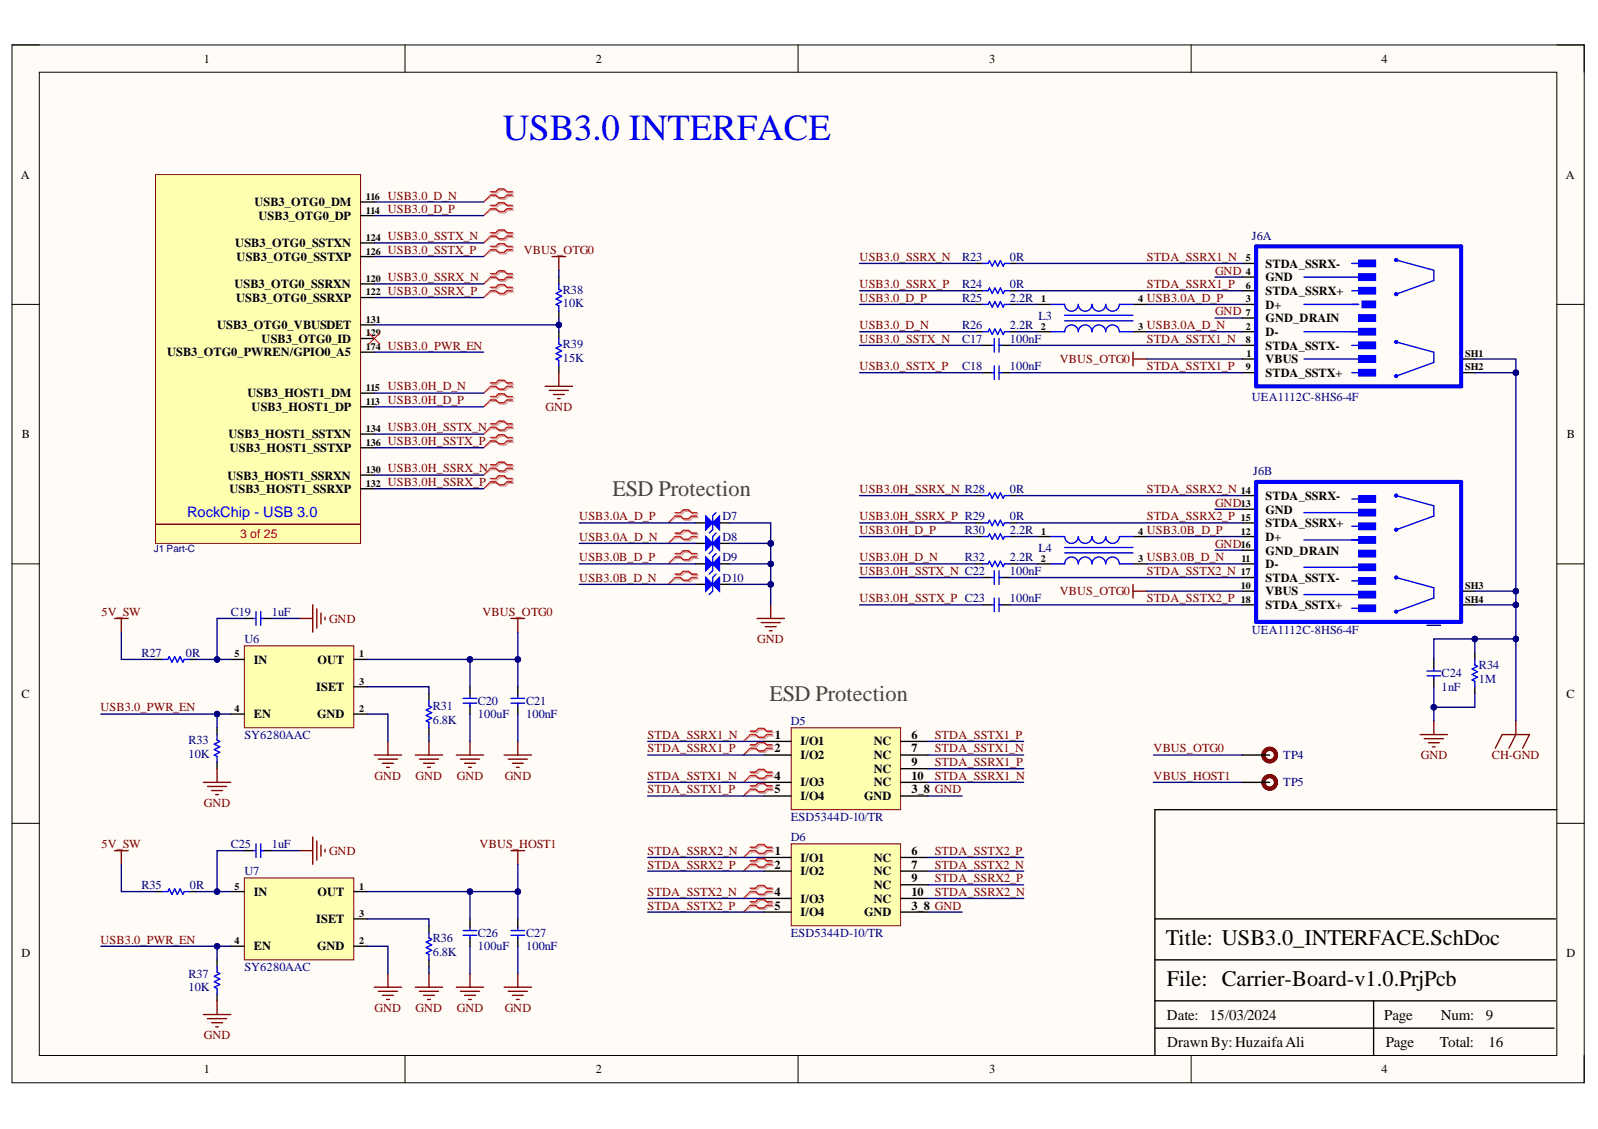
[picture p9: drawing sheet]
<svg xmlns="http://www.w3.org/2000/svg" width="297mm" height="210mm" viewBox="0 0 297 210" stroke-linecap="round" stroke-linejoin="round" font-family="sans-serif">
<defs><g id="words">
<text font-size="6.8" fill="#00f" x="93.5" y="25.9">USB3.0 INTERFACE</text>
<g font-size="4.1" fill="#434343">
<text x="113.9" y="92.3">ESD Protection</text>
<text x="143" y="130.4">ESD Protection</text>
</g>
<g font-size="4.1">
<text x="216.7" y="175.8">Title: USB3.0_INTERFACE.SchDoc</text>
<text x="216.9" y="183.4">File: Carrier-Board-v1.0.PrjPcb</text>
</g>
<g font-size="2.8">
<text x="216.9" y="189.6">Date:</text>
<text x="224.8" y="189.6">15/03/2024</text>
<text x="257.3" y="189.6">Page</text>
<text x="267.8" y="189.6">Num:</text>
<text x="276.2" y="189.6">9</text>
<text x="217" y="194.6">DrawnBy:HuzaifaAli</text>
<text x="257.6" y="194.6">Page</text>
<text x="267.6" y="194.6">Total:</text>
<text x="276.7" y="194.6">16</text>
</g>
<text font-size="2.7" fill="#00f" x="34.8" y="96.2">RockChip - USB 3.0</text>
<g font-size="2.3">
<text x="37.9" y="11.7">1</text>
<text x="110.7" y="11.7">2</text>
<text x="183.9" y="11.7">3</text>
<text x="256.8" y="11.7">4</text>
<text x="3.9" y="33.3">A</text>
<text x="291.1" y="33.3">A</text>
<text x="47.3" y="38.4">USB3_OTG0_DM</text>
<text x="48" y="40.9">USB3_OTG0_DP</text>
<text x="43.7" y="46">USB3_OTG0_SSTXN</text>
<text x="43.6" y="53.6">USB3_OTG0_SSRXN</text>
<text x="44" y="48.5">USB3_OTG0_SSTXP</text>
<text x="235.2" y="52.3">GND</text>
<text x="235.2" y="49.8">STDA_SSRX-</text>
<text x="43.9" y="56.1">USB3_OTG0_SSRXP</text>
<text x="235.2" y="59.9">GND_DRAIN</text>
<text x="235.2" y="57.4">D+</text>
<text x="235.2" y="54.8">STDA_SSRX+</text>
<text x="40.3" y="61.2">USB3_OTG0_VBUSDET</text>
<text x="48.6" y="63.7">USB3_OTG0_ID</text>
<text x="235.2" y="62.5">D-</text>
<text x="235.2" y="65">STDA_SSTX-</text>
<text x="31" y="66.3">USB3_OTG0_PWREN/GPIO0_A5</text>
<text x="235.2" y="67.5">VBUS</text>
<text x="235.2" y="70.1">STDA_SSTX+</text>
<text x="46" y="73.9">USB3_HOST1_DM</text>
<text x="46.8" y="76.4">USB3_HOST1_DP</text>
<text x="4.1" y="81.5">B</text>
<text x="42.5" y="81.5">USB3_HOST1_SSTXN</text>
<text x="291.2" y="81.5">B</text>
<text x="42.3" y="89.2">USB3_HOST1_SSRXN</text>
<text x="42.7" y="84">USB3_HOST1_SSTXP</text>
<text x="42.6" y="91.7">USB3_HOST1_SSRXP</text>
<text x="235.2" y="95.5">GND</text>
<text x="235.2" y="93">STDA_SSRX-</text>
<text x="235.2" y="98">STDA_SSRX+</text>
<text x="235.2" y="100.6">D+</text>
<text x="235.2" y="103.1">GND_DRAIN</text>
<text x="235.2" y="105.6">D-</text>
<text x="235.2" y="110.7">VBUS</text>
<text x="235.2" y="108.2">STDA_SSTX-</text>
<text x="235.2" y="113.2">STDA_SSTX+</text>
<text x="47.2" y="123.4">IN</text>
<text x="59" y="123.4">OUT</text>
<text x="4" y="129.7">C</text>
<text x="58.8" y="128.5">ISET</text>
<text x="291.2" y="129.7">C</text>
<text x="47.2" y="133.5">EN</text>
<text x="59" y="133.5">GND</text>
<text x="144.1" y="137.3">1</text>
<text x="169.4" y="137.3">6</text>
<text x="144" y="139.9">2</text>
<text x="148.8" y="138.6">I/O1</text>
<text x="148.8" y="141.1">I/O2</text>
<text x="162.4" y="138.6">NC</text>
<text x="162.4" y="141.1">NC</text>
<text x="162.4" y="143.7">NC</text>
<text x="169.4" y="139.9">7</text>
<text x="169.4" y="142.4">9</text>
<text x="144" y="144.9">4</text>
<text x="144" y="147.5">5</text>
<text x="148.8" y="146.2">I/O3</text>
<text x="148.8" y="148.8">I/O4</text>
<text x="160.6" y="148.8">GND</text>
<text x="162.4" y="146.2">NC</text>
<text x="169.4" y="147.5">3_8 GND</text>
<text x="169.4" y="144.9">10</text>
<text x="144" y="161.5">2</text>
<text x="144.1" y="159">1</text>
<text x="148.8" y="160.2">I/O1</text>
<text x="162.4" y="160.2">NC</text>
<text x="169.4" y="159">6</text>
<text x="169.4" y="161.5">7</text>
<text x="47.2" y="166.6">IN</text>
<text x="59" y="166.6">OUT</text>
<text x="144" y="166.6">4</text>
<text x="148.8" y="162.8">I/O2</text>
<text x="148.8" y="167.8">I/O3</text>
<text x="162.4" y="162.8">NC</text>
<text x="162.4" y="165.3">NC</text>
<text x="162.4" y="167.8">NC</text>
<text x="169.4" y="164">9</text>
<text x="169.4" y="166.6">10</text>
<text x="58.8" y="171.6">ISET</text>
<text x="144" y="169.1">5</text>
<text x="148.8" y="170.4">I/O4</text>
<text x="160.6" y="170.4">GND</text>
<text x="169.4" y="169.1">3_8 GND</text>
<text x="4" y="178">D</text>
<text x="47.2" y="176.7">EN</text>
<text x="59" y="176.7">GND</text>
<text x="291.2" y="178">D</text>
<text x="37.9" y="199.5">1</text>
<text x="110.7" y="199.5">2</text>
<text x="183.9" y="199.5">3</text>
<text x="256.8" y="199.5">4</text>
</g>
<g font-size="2.3" fill="#800000">
<text x="72.1" y="37.1">USB3.0_D_N</text>
<text x="72.1" y="39.6">USB3.0_D_P</text>
<text x="72.1" y="44.7">USB3.0_SSTX_N</text>
<text x="72.1" y="47.2">USB3.0_SSTX_P</text>
<text x="97.4" y="47.2">VBUS_OTG0</text>
<text x="72.1" y="52.3">USB3.0_SSRX_N</text>
<text x="159.8" y="48.5">USB3.0_SSRX_N</text>
<text x="159.8" y="53.6">USB3.0_SSRX_P</text>
<text x="213.2" y="48.5">STDA_SSRX1_N</text>
<text x="213.2" y="53.6">STDA_SSRX1_P</text>
<text x="225.9" y="51">GND</text>
<text x="72.1" y="54.8">USB3.0_SSRX_P</text>
<text x="159.8" y="56.1">USB3.0_D_P</text>
<text x="213.2" y="56.1">USB3.0A_D_P</text>
<text x="225.9" y="58.7">GND</text>
<text x="72.1" y="65">USB3.0_PWR_EN</text>
<text x="159.8" y="63.7">USB3.0_SSTX_N</text>
<text x="159.8" y="61.2">USB3.0_D_N</text>
<text x="213.2" y="63.7">STDA_SSTX1_N</text>
<text x="213.2" y="61.2">USB3.0A_D_N</text>
<text x="159.8" y="68.8">USB3.0_SSTX_P</text>
<text x="197" y="67.5">VBUS_OTG0</text>
<text x="213.2" y="68.8">STDA_SSTX1_P</text>
<text x="72.1" y="75.1">USB3.0H_D_P</text>
<text x="72.1" y="72.6">USB3.0H_D_N</text>
<text x="101.4" y="76.4">GND</text>
<text x="72.1" y="80.2">USB3.0H_SSTX_N</text>
<text x="72.1" y="82.7">USB3.0H_SSTX_P</text>
<text x="72.1" y="87.8">USB3.0H_SSRX_N</text>
<text x="72.1" y="90.4">USB3.0H_SSRX_P</text>
<text x="159.8" y="91.7">USB3.0H_SSRX_N R28</text>
<text x="213.2" y="91.7">STDA_SSRX2_N</text>
<text x="225.9" y="94.2">GND</text>
<text x="107.7" y="100.6">USB3.0A_D_N</text>
<text x="107.7" y="96.8">USB3.0A_D_P</text>
<text x="159.8" y="96.8">USB3.0H_SSRX_P R29</text>
<text x="159.8" y="99.3">USB3.0H_D_P</text>
<text x="213.2" y="96.8">STDA_SSRX2_P</text>
<text x="213.2" y="99.3">USB3.0B_D_P</text>
<text x="225.9" y="101.8">GND</text>
<text x="107.7" y="104.4">USB3.0B_D_P</text>
<text x="159.8" y="106.9">USB3.0H_SSTX_N C22</text>
<text x="159.8" y="104.4">USB3.0H_D_N</text>
<text x="213.2" y="106.9">STDA_SSTX2_N</text>
<text x="213.2" y="104.4">USB3.0B_D_N</text>
<text x="107.7" y="108.2">USB3.0B_D_N</text>
<text x="159.8" y="112">USB3.0H_SSTX_P C23</text>
<text x="197" y="110.7">VBUS_OTG0</text>
<text x="213.2" y="112">STDA_SSTX2_P</text>
<text x="18.9" y="114.5">5V_SW</text>
<text x="61.2" y="115.8">GND</text>
<text x="89.7" y="114.5">VBUS_OTG0</text>
<text x="140.8" y="119.6">GND</text>
<text x="18.7" y="132.3">USB3.0_PWR_EN</text>
<text x="120.4" y="137.3">STDA_SSRX1_N</text>
<text x="173.7" y="137.3">STDA_SSTX1_P</text>
<text x="120.4" y="139.9">STDA_SSRX1_P</text>
<text x="173.7" y="142.4">STDA_SSRX1_P</text>
<text x="173.7" y="139.9">STDA_SSTX1_N</text>
<text x="214.4" y="139.9">VBUS_OTG0</text>
<text x="264.1" y="141.1">GND</text>
<text x="277.3" y="141.1">CH-GND</text>
<text x="69.6" y="144.9">GND</text>
<text x="77.2" y="144.9">GND</text>
<text x="84.9" y="144.9">GND</text>
<text x="93.8" y="144.9">GND</text>
<text x="120.4" y="144.9">STDA_SSTX1_N</text>
<text x="120.4" y="147.5">STDA_SSTX1_P</text>
<text x="173.7" y="144.9">STDA_SSRX1_N</text>
<text x="214.4" y="144.9">VBUS_HOST1</text>
<text x="37.9" y="150.1">GND</text>
<text x="18.9" y="157.7">5V_SW</text>
<text x="61.2" y="159">GND</text>
<text x="89.2" y="157.7">VBUS_HOST1</text>
<text x="120.4" y="159">STDA_SSRX2_N</text>
<text x="120.4" y="161.5">STDA_SSRX2_P</text>
<text x="173.7" y="161.5">STDA_SSTX2_N</text>
<text x="173.7" y="159">STDA_SSTX2_P</text>
<text x="120.4" y="166.6">STDA_SSTX2_N</text>
<text x="173.7" y="166.6">STDA_SSRX2_N</text>
<text x="173.7" y="164">STDA_SSRX2_P</text>
<text x="120.4" y="169.1">STDA_SSTX2_P</text>
<text x="18.7" y="175.4">USB3.0_PWR_EN</text>
<text x="69.6" y="188.1">GND</text>
<text x="77.2" y="188.1">GND</text>
<text x="84.9" y="188.1">GND</text>
<text x="93.8" y="188.1">GND</text>
<text x="37.9" y="193.2">GND</text>
</g>
<g font-size="2.3" fill="#000080">
<text x="232.7" y="44.5">J6A</text>
<text x="178.8" y="48.5">R23</text>
<text x="178.8" y="53.6">R24</text>
<text x="187.7" y="48.5">0R</text>
<text x="187.7" y="53.6">0R</text>
<text x="104.6" y="54.6">R38</text>
<text x="104.6" y="57.1">10K</text>
<text x="178.8" y="56.1">R25</text>
<text x="187.7" y="56.1">2.2R</text>
<text x="193" y="59.4">L3</text>
<text x="104.6" y="64.7">R39</text>
<text x="178.8" y="63.7">C17</text>
<text x="178.8" y="61.2">R26</text>
<text x="187.7" y="63.7">100nF</text>
<text x="187.7" y="61.2">2.2R</text>
<text x="104.6" y="67.3">15K</text>
<text x="178.8" y="68.8">C18</text>
<text x="187.7" y="68.8">100nF</text>
<text x="232.7" y="74.6">UEA1112C-8HS6-4F</text>
<text x="233" y="88.3">J6B</text>
<text x="187.7" y="91.7">0R</text>
<text x="134.3" y="100.6">D8</text>
<text x="134.3" y="96.8">D7</text>
<text x="179.3" y="99.3">R30</text>
<text x="187.7" y="96.8">0R</text>
<text x="187.7" y="99.3">2.2R</text>
<text x="134.3" y="104.4">D9</text>
<text x="179.3" y="104.4">R32</text>
<text x="187.7" y="106.9">100nF</text>
<text x="187.7" y="104.4">2.2R</text>
<text x="193" y="102.6">L4</text>
<text x="134.3" y="108.2">D10</text>
<text x="187.7" y="112">100nF</text>
<text x="42.9" y="114.5">C19</text>
<text x="45.4" y="119.6">U6</text>
<text x="50.5" y="114.5">1uF</text>
<text x="232.7" y="117.8">UEA1112C-8HS6-4F</text>
<text x="26.3" y="122.1">R27</text>
<text x="34.5" y="122.1">0R</text>
<text x="268" y="125.9">C24</text>
<text x="274.9" y="124.4">R34</text>
<text x="88.8" y="131">C20</text>
<text x="97.8" y="131">C21</text>
<text x="268" y="128.5">1nF</text>
<text x="274.9" y="126.9">1M</text>
<text x="45.4" y="137.3">SY6280AAC</text>
<text x="80.4" y="132">R31</text>
<text x="80.4" y="134.5">6.8K</text>
<text x="88.8" y="133.5">100uF</text>
<text x="97.8" y="133.5">100nF</text>
<text x="147" y="134.8">D5</text>
<text x="35" y="138.3">R33</text>
<text x="35" y="140.9">10K</text>
<text x="238.5" y="141.1">TP4</text>
<text x="238.5" y="146.2">TP5</text>
<text x="147" y="152.6">ESD5344D-10/TR</text>
<text x="42.9" y="157.7">C25</text>
<text x="50.5" y="157.7">1uF</text>
<text x="147" y="156.4">D6</text>
<text x="26.3" y="165.3">R35</text>
<text x="35.3" y="165.3">0R</text>
<text x="45.4" y="162.8">U7</text>
<text x="80.4" y="175.2">R36</text>
<text x="80.4" y="177.7">6.8K</text>
<text x="88.8" y="174.2">C26</text>
<text x="88.8" y="176.7">100uF</text>
<text x="97.8" y="174.2">C27</text>
<text x="97.8" y="176.7">100nF</text>
<text x="147" y="174.2">ESD5344D-10/TR</text>
<text x="35" y="181.8">R37</text>
<text x="35" y="184.3">10K</text>
<text x="45.4" y="180.5">SY6280AAC</text>
</g>
<text font-size="2.3" fill="#f00" x="44.7" y="100.1">3 of 25</text>
<g font-size="1.9">
<text x="68" y="39.7">114</text>
<text x="68" y="37.2">116</text>
<text x="68" y="44.8">124</text>
<text x="68" y="47.3">126</text>
<text x="68" y="52.4">120</text>
<text x="231.6" y="51.1">4</text>
<text x="231.6" y="48.6">5</text>
<text x="231.6" y="53.7">6</text>
<text x="68" y="54.9">122</text>
<text x="193.5" y="56.2">1</text>
<text x="211.6" y="56.2">4</text>
<text x="231.6" y="58.7">7</text>
<text x="231.6" y="56.2">3</text>
<text x="68" y="60">131</text>
<text x="68" y="62.5">129</text>
<text x="68" y="65.1">174</text>
<text x="193.5" y="61.3">2</text>
<text x="211.6" y="61.3">3</text>
<text x="231.6" y="61.3">2</text>
<text x="231.6" y="63.8">8</text>
<text x="231.6" y="68.9">9</text>
<text x="231.7" y="66.3">1</text>
<text x="272.4" y="66.3">SH1</text>
<text x="272.4" y="68.9">SH2</text>
<text x="68" y="75.2">113</text>
<text x="68" y="72.7">115</text>
<text x="68" y="80.4">134</text>
<text x="68" y="82.9">136</text>
<text x="68" y="88">130</text>
<text x="68" y="90.5">132</text>
<text x="230.7" y="94.3">13</text>
<text x="230.7" y="91.8">14</text>
<text x="193.5" y="99.4">1</text>
<text x="211.6" y="99.4">4</text>
<text x="230.7" y="101.9">16</text>
<text x="230.7" y="96.9">15</text>
<text x="230.7" y="99.4">12</text>
<text x="193.5" y="104.5">2</text>
<text x="211.6" y="104.5">3</text>
<text x="230.7" y="107">17</text>
<text x="230.8" y="104.5">11</text>
<text x="230.7" y="109.5">10</text>
<text x="230.7" y="112.1">18</text>
<text x="272.4" y="109.5">SH3</text>
<text x="272.4" y="112.1">SH4</text>
<text x="43.6" y="122.2">5</text>
<text x="66.7" y="122.2">1</text>
<text x="66.7" y="127.3">3</text>
<text x="43.6" y="132.3">4</text>
<text x="66.7" y="132.3">2</text>
<text x="43.6" y="165.4">5</text>
<text x="66.7" y="165.4">1</text>
<text x="66.7" y="170.5">3</text>
<text x="43.6" y="175.5">4</text>
<text x="66.7" y="175.5">2</text>
</g>
<text font-size="1.9" fill="#000080" x="28.6" y="102.7">J1 Part-C</text>
</g></defs>
<path d="M2.2 8.4h292.3v192.9h-292.3z" fill-rule="evenodd" fill="#fffcf8"/>
<path d="M2.2 8.4h292.3v192.9h-292.3z" fill="none" stroke="#000" stroke-width=".19"/>
<path d="M7.3 13.4h282.1v182.8h-282.1z" fill-rule="evenodd" fill="#fffcf8"/>
<g fill="none" stroke="#000" stroke-width=".19">
<path d="M2.2 8.4h5.1M7.3 13.4h282.1v182.8h-282.1zM75.3 8.4v5M148.3 8.4v5M221.4 8.4v5M289.4 8.4h5.1v5M2.2 56.6h5.1M289.4 56.6h5.1M2.2 104.8h5.1M289.4 104.8h5.1M2.2 153.1h5.1M289.4 153.1h5.1"/>
<path d="M75.3 196.2v5.1M148.3 196.2v5.1M221.4 196.2v5.1M294.5 196.2v5.1"/>
</g>
<path d="M289.4 150.5h-74.7v45.7M214.7 178.5h74.4M214.7 170.8h74.4M214.7 191.2h74.2M214.7 186.1h74.4M255.3 186.1v10.1" fill="none" stroke="#000" stroke-width=".25"/>
<path d="M28.9 32.5h38.1v68.5h-38.1z" fill-rule="evenodd" fill="#ffffb0"/>
<path d="M28.9 32.5h38.1v68.5h-38.1z" fill="none" stroke="#800000" stroke-width=".19"/>
<g fill="none" stroke="#000" stroke-width=".25">
<path d="M67 37.6h2.6M67 52.8h2.6M67 45.2h2.6M67 47.7h2.6M67 55.3h2.6M67 40.1h2.6M67 75.6h2.6M67 73.1h2.6M67 60.4h2.6M67 62.9h2.6M67 65.5h2.6M67 88.3h2.6"/>
<path d="M67 80.7h2.6M67 83.3h2.6M67 90.9h2.6"/>
</g>
<path d="M28.9 97.5h38.1" fill="none" stroke="#800000" stroke-width=".25"/>
<g fill="none" stroke="#d0a19e" stroke-width=".25">
<path d="M91.4 35.9h1l.5-.5h1.1l.5 .5h1M91.4 36.5h1l.5 .5h1.1l.5-.5h1M91.4 38.4h1l.5-.5h1.1l.5 .5h1M91.4 39.1h1l.5 .5h1.1l.5-.5h1M91.4 43.5h1l.5-.5h1.1l.5 .5h1M91.4 44.1h1l.5 .6h1.1l.5-.6h1M91.4 46.1h1l.5-.6h1.1l.5 .6h1M91.4 46.7h1l.5 .5h1.1l.5-.5h1M91.4 51.1h1l.5-.5h1.1l.5 .5h1M91.4 51.8h1l.5 .5h1.1l.5-.5h1M91.4 53.7h1l.5-.5h1.1l.5 .5h1M91.4 54.3h1l.5 .5h1.1l.5-.5h1"/>
<path d="M91.4 79.1h1l.5-.5h1.1l.5 .5h1M91.4 79.7h1l.5 .5h1.1l.5-.5h1M91.4 74h1l.5-.5h1.1l.5 .5h1M91.4 74.6h1l.5 .5h1.1l.5-.5h1M91.4 71.4h1l.5-.5h1.1l.5 .5h1M91.4 72.1h1l.5 .5h1.1l.5-.5h1M91.4 81.6h1l.5-.5h1.1l.5 .5h1M91.4 82.2h1l.5 .5h1.1l.5-.5h1M91.4 86.7h1l.5-.5h1.1l.5 .5h1M91.4 87.3h1l.5 .5h1.1l.5-.5h1M91.4 89.2h1l.5-.5h1.1l.5 .5h1M91.4 89.9h1l.5 .5h1.1l.5-.5h1"/>
</g>
<path d="M91.4 36.5l-1.5 1.1M91.4 39.1l-1.5 1M91.4 44.1l-1.5 1.1M91.4 46.7l-1.5 1M91.4 51.8l-1.5 1M91.4 54.3l-1.5 1M91.4 79.7l-1.5 1M91.4 74.6l-1.5 1M91.4 72.1l-1.5 1M91.4 82.2l-1.5 1.1M91.4 87.3l-1.5 1M91.4 89.9l-1.5 1" fill="none" stroke="#d0a19e" stroke-width=".19"/>
<g fill="none" stroke="#f00" stroke-width=".25">
<path d="M91.2 35.6h1l.5-.5h1l.5 .5h1M91.2 36.3h1l.5 .5h1l.5-.5h1M91.2 38.2h1l.5-.5h1l.5 .5h1M91.2 38.8h1l.5 .5h1l.5-.5h1M91.2 43.3h1l.5-.5h1l.5 .5h1M91.2 43.9h1l.5 .5h1l.5-.5h1M91.2 45.8h1l.5-.5h1l.5 .5h1M91.2 46.4h1l.5 .5h1l.5-.5h1M91.2 50.9h1l.5-.5h1l.5 .5h1M91.2 51.5h1l.5 .5h1l.5-.5h1M91.2 53.4h1l.5-.5h1l.5 .5h1M91.2 54.1h1l.5 .5h1l.5-.5h1"/>
<path d="M91.2 78.8h1l.5-.5h1l.5 .5h1M91.2 79.4h1l.5 .5h1l.5-.5h1M91.2 73.7h1l.5-.5h1l.5 .5h1M91.2 74.4h1l.5 .5h1l.5-.5h1M91.2 71.2h1l.5-.5h1l.5 .5h1M91.2 71.8h1l.5 .5h1l.5-.5h1M91.2 81.3h1l.5-.5h1l.5 .5h1M91.2 82h1l.5 .5h1l.5-.5h1M91.2 86.4h1l.5-.5h1l.5 .5h1M91.2 87.1h1l.5 .5h1l.5-.5h1M91.2 89h1l.5-.5h1l.5 .5h1M91.2 89.6h1l.5 .5h1l.5-.5h1"/>
</g>
<g fill="none" stroke="#f00" stroke-width=".19">
<path d="M91.2 36.3l-1.3 1.3M91.2 38.8l-1.3 1.3M91.2 43.9l-1.3 1.3M91.2 46.4l-1.3 1.3M91.2 51.5l-1.3 1.3M91.2 54.1l-1.3 1.2M68.6 61.9l2 2.1M70.6 61.9l-2 2.1M91.2 79.4l-1.3 1.3M91.2 74.4l-1.3 1.2M91.2 71.8l-1.3 1.3M91.2 82l-1.3 1.3"/>
<path d="M91.2 87.1l-1.3 1.2M91.2 89.6l-1.3 1.3"/>
</g>
<path d="M45.4 120.1h20.4v15.2h-20.4z" fill-rule="evenodd" fill="#ffffb0"/>
<path d="M45.4 120.1h20.4v15.2h-20.4z" fill="none" stroke="#800000" stroke-width=".19"/>
<g fill="none" stroke="#000" stroke-width=".25">
<path d="M230.9 51.5h2.6M230.9 59.1h2.6M230.9 49h2.6M230.9 56.6h2.6M230.9 54.1h2.6M230.9 66.7h2.6M230.9 61.7h2.6M230.9 64.2h2.6M230.9 69.3h2.6M271.6 66.7h2.5M271.6 69.3h2.5M45.4 115h1.6"/>
<path d="M48.9 115h1.6M28.9 122.6h1.3M35.3 122.6h1.2M40.3 135.3v1.3M42.9 122.6h2.5M42.9 132.8h2.5M65.8 122.6h2.5M65.8 132.8h2.5M65.8 127.7h2.5M79.7 129v1.2M79.7 135.3v1.3M87.4 127.7v1.5"/>
<path d="M87.4 131.1v1.7M96.3 127.7v1.5M96.3 131.1v1.7M40.3 141.6v1.3"/>
</g>
<g fill="none" stroke="#800000" stroke-width=".25">
<path d="M21.3 115h2.5M22.6 115v2.5M55.6 115h2.5M58.1 112.4v5.1M58.9 113.2v3.6M59.7 114v2M60.4 114.7v.5M95 115h2.5M96.3 115v2.5M72.1 137.8v2.6M79.7 137.8v2.6M87.4 137.8v2.6"/>
<path d="M96.3 137.8v2.6M37.8 145.5h5.1M38.6 146.2h3.5M39.3 147h2.1M40.1 147.7h.5M40.3 142.9v2.6M69.6 140.4h5M70.3 141.1h3.6M71.1 141.9h2M71.9 142.7h.5M77.2 140.4h5.1M78 141.1h3.5"/>
<path d="M78.7 141.9h2.1M79.5 142.7h.5M84.8 140.4h5.1M85.6 141.1h3.5M86.3 141.9h2.1M87.1 142.7h.5M93.7 140.4h5.1M94.5 141.1h3.5M95.2 141.9h2.1M96 142.7h.5"/>
</g>
<g fill="none" stroke="#00f" stroke-width=".25">
<path d="M47 115h.5M47.6 113.7v2.6M48.5 115h.5M48.5 113.7v2.6M30.2 122.6h1l.3-.5 .5 1 .5-1 .5 1 .5-1 .5 1 .2-.5h1.1M40.3 136.6v1l.6 .2-1.1 .5 1.1 .6-1.1 .5 1.1 .5-1.1 .5 .5 .2v1M79.7 130.2v1l.5 .3-1 .5 1 .5-1 .5 1 .5-1 .5 .5 .3v1M86.1 130.7h2.5M86.1 129.8h2.5M87.4 129.2v.5M87.4 130.7v.5M95 130.7h2.5"/>
<path d="M95 129.8h2.5M96.3 129.2v.5M96.3 130.7v.5"/>
</g>
<path d="M233.5 45.8h38.1" fill="none" stroke="#00f" stroke-width=".76"/>
<path d="M252.5 48.3h3.2v1.3h-3.2z" fill-rule="evenodd" fill="#00f"/>
<path d="M252.5 48.3h3.2v1.3h-3.2z" fill="none" stroke="#00f" stroke-width=".19"/>
<path d="M252.5 50.9h3.2v1.3h-3.2z" fill-rule="evenodd" fill="#00f"/>
<path d="M252.5 50.9h3.2v1.3h-3.2z" fill="none" stroke="#00f" stroke-width=".19"/>
<path d="M251.3 49h1.2" fill="none" stroke="#00f" stroke-width=".25"/>
<path d="M252.5 53.4h3.2v1.3h-3.2z" fill-rule="evenodd" fill="#00f"/>
<path d="M252.5 53.4h3.2v1.3h-3.2z" fill="none" stroke="#00f" stroke-width=".19"/>
<path d="M251.3 54.1h1.2" fill="none" stroke="#00f" stroke-width=".25"/>
<path d="M253.2 56h2.5v1.2h-2.5z" fill-rule="evenodd" fill="#00f"/>
<path d="M253.2 56h2.5v1.2h-2.5z" fill="none" stroke="#00f" stroke-width=".19"/>
<path d="M252.5 58.5h3.2v1.3h-3.2z" fill-rule="evenodd" fill="#00f"/>
<path d="M252.5 58.5h3.2v1.3h-3.2z" fill="none" stroke="#00f" stroke-width=".19"/>
<path d="M251.3 56.6h1.2" fill="none" stroke="#00f" stroke-width=".25"/>
<path d="M252.5 61h3.2v1.3h-3.2z" fill-rule="evenodd" fill="#00f"/>
<path d="M252.5 61h3.2v1.3h-3.2z" fill="none" stroke="#00f" stroke-width=".19"/>
<path d="M251.3 61.7h1.2" fill="none" stroke="#00f" stroke-width=".25"/>
<path d="M252.5 63.6h3.2v1.2h-3.2z" fill-rule="evenodd" fill="#00f"/>
<path d="M252.5 63.6h3.2v1.2h-3.2z" fill="none" stroke="#00f" stroke-width=".19"/>
<path d="M252.5 66.1h3.2v1.3h-3.2z" fill-rule="evenodd" fill="#00f"/>
<path d="M252.5 66.1h3.2v1.3h-3.2z" fill="none" stroke="#00f" stroke-width=".19"/>
<path d="M251.3 64.2h1.2" fill="none" stroke="#00f" stroke-width=".25"/>
<path d="M252.5 68.7h3.2v1.2h-3.2z" fill-rule="evenodd" fill="#00f"/>
<path d="M252.5 68.7h3.2v1.2h-3.2z" fill="none" stroke="#00f" stroke-width=".19"/>
<g fill="none" stroke="#00f" stroke-width=".25">
<path d="M242.4 51.5h10.1M242.4 56.6h10.1M259.5 48.3l7 1.9v2l-7 2.5M242.4 61.7h10.1M242.4 66.7h10.1M251.3 69.3h1.2M259.5 63.6l7 1.9v1.9l-7 2.5"/>
<circle cx="259.5" cy="54.7" r=".24"/>
<circle cx="259.5" cy="48.3" r=".24"/>
<circle cx="259.5" cy="69.9" r=".24"/>
<circle cx="259.5" cy="63.6" r=".24"/>
</g>
<path d="M233.5 45.8v26h38.1v-26M233.5 89.6h38.1" fill="none" stroke="#00f" stroke-width=".76"/>
<path d="M230.9 94.7h2.6M230.9 92.1h2.6M230.9 97.2h2.6M230.9 99.8h2.6M230.9 102.3h2.6M230.9 109.9h2.6M230.9 107.4h2.6M230.9 112.5h2.6M230.9 104.8h2.6M271.6 109.9h2.5M271.6 112.5h2.5" fill="none" stroke="#000" stroke-width=".25"/>
<path d="M252.5 92.1h3.2v1.3h-3.2z" fill-rule="evenodd" fill="#00f"/>
<path d="M252.5 92.1h3.2v1.3h-3.2z" fill="none" stroke="#00f" stroke-width=".19"/>
<path d="M252.5 94.7h3.2v1.2h-3.2z" fill-rule="evenodd" fill="#00f"/>
<path d="M252.5 94.7h3.2v1.2h-3.2z" fill="none" stroke="#00f" stroke-width=".19"/>
<path d="M252.5 97.2h3.2v1.3h-3.2z" fill-rule="evenodd" fill="#00f"/>
<path d="M252.5 97.2h3.2v1.3h-3.2z" fill="none" stroke="#00f" stroke-width=".19"/>
<path d="M252.5 99.8h3.2v1.2h-3.2z" fill-rule="evenodd" fill="#00f"/>
<path d="M252.5 99.8h3.2v1.2h-3.2z" fill="none" stroke="#00f" stroke-width=".19"/>
<path d="M252.5 102.3h3.2v1.3h-3.2z" fill-rule="evenodd" fill="#00f"/>
<path d="M252.5 102.3h3.2v1.3h-3.2z" fill="none" stroke="#00f" stroke-width=".19"/>
<path d="M252.5 104.8h3.2v1.3h-3.2z" fill-rule="evenodd" fill="#00f"/>
<path d="M252.5 104.8h3.2v1.3h-3.2z" fill="none" stroke="#00f" stroke-width=".19"/>
<path d="M252.5 107.4h3.2v1.2h-3.2z" fill-rule="evenodd" fill="#00f"/>
<path d="M252.5 107.4h3.2v1.2h-3.2z" fill="none" stroke="#00f" stroke-width=".19"/>
<path d="M252.5 109.9h3.2v1.3h-3.2z" fill-rule="evenodd" fill="#00f"/>
<path d="M252.5 109.9h3.2v1.3h-3.2z" fill="none" stroke="#00f" stroke-width=".19"/>
<path d="M252.5 112.5h3.2v1.2h-3.2z" fill-rule="evenodd" fill="#00f"/>
<path d="M252.5 112.5h3.2v1.2h-3.2z" fill="none" stroke="#00f" stroke-width=".19"/>
<g fill="none" stroke="#00f" stroke-width=".25">
<path d="M242.4 95.3h10.1M251.3 92.8h1.2M251.3 97.9h1.2M259.5 92.1l7 1.9v1.9l-7 2.6M242.4 100.4h10.1M242.4 105.5h10.1M242.4 110.5h10.1M251.3 108h1.2M251.3 113.1h1.2M259.5 107.4l7 1.9v1.9l-7 2.5"/>
<circle cx="259.5" cy="98.5" r=".24"/>
<circle cx="259.5" cy="92.1" r=".24"/>
<circle cx="259.5" cy="113.7" r=".24"/>
<circle cx="259.5" cy="107.4" r=".24"/>
</g>
<path d="M233.5 89.6v26h38.1v-26" fill="none" stroke="#00f" stroke-width=".76"/>
<path d="M45.4 163.2h20.4v15.3h-20.4z" fill-rule="evenodd" fill="#ffffb0"/>
<path d="M45.4 163.2h20.4v15.3h-20.4z" fill="none" stroke="#800000" stroke-width=".19"/>
<g fill="none" stroke="#000" stroke-width=".25">
<path d="M181.4 49h1.3M181.4 54.1h1.3M181.4 56.6h1.3M187.7 49h1.3M187.7 54.1h1.3M187.7 56.6h1.3M192.8 56.6h2.6M210.6 56.6h2.6M181.4 61.7h1.3M182.7 64.2h1.5M182.7 69.3h1.5M186.1 64.2h1.6"/>
<path d="M186.1 69.3h1.6M187.7 61.7h1.3M192.8 61.7h2.6M210.6 61.7h2.6M266.5 122.6v1.5M266.5 126v1.7M274.1 121.3v1.3M274.1 127.7v1.3M45.4 158.1h1.6M48.9 158.1h1.6M28.9 165.8h1.3M35.3 165.8h1.2"/>
<path d="M40.3 178.5v1.2M42.9 165.8h2.5M42.9 175.9h2.5M65.8 165.8h2.5M65.8 175.9h2.5M65.8 170.8h2.5M79.7 172.1v1.3M79.7 178.5v1.2M87.4 170.8v1.6M87.4 174.3v1.6M96.3 170.8v1.6M96.3 174.3v1.6"/>
<path d="M40.3 184.8v1.3"/>
</g>
<g fill="none" stroke="#800000" stroke-width=".25">
<path d="M210.6 65.5v2.5M210.6 66.7h2.6M264 136.6h5.1M264.7 137.3h3.6M265.5 138.1h2M266.3 138.9h.5M266.5 134v2.6M277.9 139.1l1.3-2.5h5.1l-1.3 2.5M281.8 134v2.6l-1.3 2.5M21.3 158.1h2.5M22.6 158.1v2.6M55.6 158.1h2.5"/>
<path d="M58.1 155.6v5.1M58.9 156.4v3.5M59.7 157.1v2.1M60.4 157.9v.5M95 158.1h2.5M96.3 158.1v2.6M37.8 188.6h5.1M38.6 189.4h3.5M39.3 190.1h2.1M40.1 190.9h.5M40.3 186.1v2.5M69.6 183.5h5"/>
<path d="M70.3 184.3h3.6M71.1 185.1h2M71.9 185.8h.5M72.1 181v2.5M77.2 183.5h5.1M78 184.3h3.5M78.7 185.1h2.1M79.5 185.8h.5M79.7 181v2.5M84.8 183.5h5.1M85.6 184.3h3.5M86.3 185.1h2.1"/>
<path d="M87.1 185.8h.5M87.4 181v2.5M93.7 183.5h5.1M94.5 184.3h3.5M95.2 185.1h2.1M96 185.8h.5M96.3 181v2.5"/>
</g>
<g fill="none" stroke="#00f" stroke-width=".25">
<path d="M182.7 49h1l.2-.5 .5 1 .5-1 .5 1 .6-1 .5 1 .2-.5h1M182.7 54.1h1l.2-.5 .5 1 .5-1 .5 1 .6-1 .5 1 .2-.5h1M182.7 56.6h1l.2-.5 .5 1 .5-1 .5 1 .6-1 .5 1 .2-.5h1M195.4 56.6h2.5a1.27 1.27 0 0 0 1.3 1.3 1.27 1.27 0 0 0 1.2-1.3 1.27 1.27 0 0 0 1.3 1.3 1.27 1.27 0 0 0 1.3-1.3 1.27 1.27 0 0 0 1.3 1.3 1.27 1.27 0 0 0 1.2-1.3 1.27 1.27 0 0 0 1.3 1.3 1.27 1.27 0 0 0 1.3-1.3h2.5M197.9 59.6h12.7M197.9 58.6h12.7M182.7 61.7h1l.2-.5 .5 1 .5-1 .5 1 .6-1 .5 1 .2-.5h1M184.2 64.2h.5M184.2 69.3h.5M184.8 62.9v2.6M184.8 68v2.6M185.7 64.2h.5"/>
<path d="M185.7 62.9v2.6M185.7 68v2.6M185.7 69.3h.5M195.4 61.7h2.5a1.27 1.27 0 0 1 1.3-1.3 1.27 1.27 0 0 1 1.2 1.3 1.27 1.27 0 0 1 1.3-1.3 1.27 1.27 0 0 1 1.3 1.3 1.27 1.27 0 0 1 1.3-1.3 1.27 1.27 0 0 1 1.2 1.3 1.27 1.27 0 0 1 1.3-1.3 1.27 1.27 0 0 1 1.3 1.3h2.5M265.2 125.6h2.6M265.2 124.8h2.6M266.5 124.1v.5M266.5 125.6v.6M274.1 122.6v1l.5 .3-1 .5 1 .5-1 .5 1 .5-1 .5 .5 .3v1M47 158.1h.5M47.6 156.9v2.5M48.5 158.1h.5"/>
<path d="M48.5 156.9v2.5M30.2 165.8h1l.3-.5 .5 1 .5-1 .5 1 .5-1 .5 1 .2-.5h1.1M40.3 179.7v1.1l.6 .2-1.1 .5 1.1 .5-1.1 .5 1.1 .5-1.1 .5 .5 .3v1M79.7 173.4v1l.5 .3-1 .5 1 .5-1 .5 1 .5-1 .5 .5 .2v1.1M86.1 173.9h2.5M86.1 173h2.5M87.4 172.4v.5M87.4 173.9v.5M95 173.9h2.5M95 173h2.5M96.3 172.4v.5M96.3 173.9v.5"/>
</g>
<path d="M147.1 156.9h20.3v15.2h-20.3z" fill-rule="evenodd" fill="#ffffb0"/>
<path d="M147.1 156.9h20.3v15.2h-20.3z" fill="none" stroke="#800000" stroke-width=".19"/>
<path d="M142 159.4h5.1M167.4 159.4h5.1M142 169.6h5.1M142 162h5.1M142 167h5.1M167.4 169.6h5.1M167.4 162h5.1M167.4 164.5h5.1M167.4 167h5.1" fill="none" stroke="#000" stroke-width=".25"/>
<path d="M147.1 135.3h20.3v15.2h-20.3z" fill-rule="evenodd" fill="#ffffb0"/>
<path d="M147.1 135.3h20.3v15.2h-20.3z" fill="none" stroke="#800000" stroke-width=".19"/>
<g fill="none" stroke="#000" stroke-width=".25">
<path d="M103.9 51.5v1.3M103.9 57.9v1.2M103.9 61.7v1.2M103.9 68v1.3M181.4 92.1h1.3M181.4 97.2h1.3M181.4 99.8h1.3M187.7 92.1h1.3M187.7 97.2h1.3M187.7 99.8h1.3M192.8 99.8h2.6M210.6 99.8h2.6"/>
<path d="M129.3 101h1.8M133.9 101h1.7M181.4 104.8h1.3M182.7 107.4h1.5M182.7 112.5h1.5M186.1 107.4h1.6M186.1 112.5h1.6M187.7 104.8h1.3M192.8 104.8h2.6M210.6 104.8h2.6M142 137.8h5.1M167.4 137.8h5.1"/>
<path d="M142 148h5.1M142 140.4h5.1M142 145.5h5.1M167.4 148h5.1M167.4 140.4h5.1M167.4 142.9h5.1M167.4 145.5h5.1M230.9 140.4h5.1M230.9 145.5h5.1"/>
</g>
<path d="M102.6 47.7h2.5M103.9 47.7v2.5M101.3 71.8h5.1M102.1 72.6h3.6M102.9 73.3h2M103.6 74.1h.5M103.9 69.3v2.5M210.6 108.6v2.6M210.6 109.9h2.6" fill="none" stroke="#800000" stroke-width=".25"/>
<g fill="none" stroke="#00f" stroke-width=".25">
<path d="M103.9 52.8v1l.5 .3-1 .5 1 .5-1 .5 1 .5-1 .5 .5 .2v1.1M103.9 62.9v1.1l.5 .2-1 .5 1 .5-1 .5 1 .5-1 .5 .5 .3v1M182.7 92.1h1l.2-.5 .5 1 .5-1 .5 1 .6-1 .5 1 .2-.5h1M182.7 97.2h1l.2-.5 .5 1 .5-1 .5 1 .6-1 .5 1 .2-.5h1M182.7 99.8h1l.2-.6 .5 1.1 .5-1.1 .5 1.1 .6-1.1 .5 1.1 .2-.5h1M195.4 99.8h2.5a1.27 1.27 0 0 0 1.3 1.2 1.27 1.27 0 0 0 1.2-1.2 1.27 1.27 0 0 0 1.3 1.2 1.27 1.27 0 0 0 1.3-1.2 1.27 1.27 0 0 0 1.3 1.2 1.27 1.27 0 0 0 1.2-1.2 1.27 1.27 0 0 0 1.3 1.2 1.27 1.27 0 0 0 1.3-1.2h2.5M182.7 104.8h1l.2-.5 .5 1 .5-1 .5 1 .6-1 .5 1 .2-.5h1M184.2 107.4h.5M184.2 112.5h.5M184.8 106.1v2.5M184.8 111.2v2.5M185.7 107.4h.5"/>
<path d="M185.7 106.1v2.5M185.7 111.2v2.5M185.7 112.5h.5M195.4 104.8h2.5a1.27 1.27 0 0 1 1.3-1.2 1.27 1.27 0 0 1 1.2 1.2 1.27 1.27 0 0 1 1.3-1.2 1.27 1.27 0 0 1 1.3 1.2 1.27 1.27 0 0 1 1.3-1.2 1.27 1.27 0 0 1 1.2 1.2 1.27 1.27 0 0 1 1.3-1.2 1.27 1.27 0 0 1 1.3 1.2h2.5M197.9 102.8h12.7M197.9 101.8h12.7"/>
</g>
<g fill="none" stroke="#d0a19e" stroke-width=".25">
<path d="M139.7 138.7h1l.5-.5h1l.6 .5h1M139.7 139.4h1l.5 .5h1l.6-.5h1M139.7 136.2h1l.5-.5h1l.6 .5h1M139.7 136.8h1l.5 .5h1l.6-.5h1M139.7 146.3h1l.5-.5h1l.6 .5h1M139.7 147h1l.5 .5h1l.6-.5h1M139.7 143.8h1l.5-.5h1l.6 .5h1M139.7 144.4h1l.5 .5h1l.6-.5h1M139.7 157.8h1l.5-.5h1l.6 .5h1M139.7 158.4h1l.5 .5h1l.6-.5h1M139.7 160.3h1l.5-.5h1l.6 .5h1M139.7 160.9h1l.5 .6h1l.6-.6h1"/>
<path d="M139.7 167.9h1l.5-.5h1l.6 .5h1M139.7 168.6h1l.5 .5h1l.6-.5h1M139.7 165.4h1l.5-.5h1l.6 .5h1M139.7 166h1l.5 .5h1l.6-.5h1"/>
</g>
<path d="M139.7 139.4l-1.5 1M139.7 136.8l-1.5 1M139.7 147l-1.5 1M139.7 144.4l-1.5 1.1M139.7 158.4l-1.5 1M139.7 160.9l-1.5 1.1M139.7 168.6l-1.5 1M139.7 166l-1.5 1" fill="none" stroke="#d0a19e" stroke-width=".19"/>
<g fill="none" stroke="#f00" stroke-width=".25">
<path d="M139.4 138.5h1.1l.5-.5h1l.5 .5h1M139.4 139.1h1.1l.5 .5h1l.5-.5h1M139.4 135.9h1.1l.5-.5h1l.5 .5h1M139.4 136.6h1.1l.5 .5h1l.5-.5h1M139.4 146.1h1.1l.5-.5h1l.5 .5h1M139.4 146.7h1.1l.5 .5h1l.5-.5h1M139.4 143.5h1.1l.5-.5h1l.5 .5h1M139.4 144.2h1.1l.5 .5h1l.5-.5h1M139.4 157.5h1.1l.5-.5h1l.5 .5h1M139.4 158.1h1.1l.5 .6h1l.5-.6h1M139.4 160.1h1.1l.5-.6h1l.5 .6h1M139.4 160.7h1.1l.5 .5h1l.5-.5h1"/>
<path d="M139.4 167.7h1.1l.5-.5h1l.5 .5h1M139.4 168.3h1.1l.5 .5h1l.5-.5h1M139.4 165.1h1.1l.5-.5h1l.5 .5h1M139.4 165.8h1.1l.5 .5h1l.5-.5h1"/>
</g>
<path d="M139.4 139.1l-1.2 1.3M139.4 136.6l-1.2 1.2M139.4 146.7l-1.2 1.3M139.4 144.2l-1.2 1.3M139.4 158.1l-1.2 1.3M139.4 160.7l-1.2 1.3M139.4 168.3l-1.2 1.3M139.4 165.8l-1.2 1.2" fill="none" stroke="#f00" stroke-width=".19"/>
<g fill="none" stroke="#5b0f00" stroke-width=".76">
<circle cx="236" cy="145.5" r="1.17"/>
<circle cx="236" cy="140.4" r="1.17"/>
</g>
<path d="M131.2 99.8l1.3 1.2-1.3 1.3z" fill="#00f"/>
<path d="M131.2 99.8l1.3 1.2-1.3 1.3zM133.1 99.1l-.6 .7v2.5l-.7 .6" fill="none" stroke="#00f" stroke-width=".25"/>
<path d="M133.7 99.8v2.5l-1.2-1.3z" fill="#00f"/>
<path d="M133.7 99.8v2.5l-1.2-1.3z" fill="none" stroke="#00f" stroke-width=".25"/>
<path d="M129.3 97.2h1.8M133.9 97.2h1.7" fill="none" stroke="#000" stroke-width=".25"/>
<path d="M131.2 95.9l1.3 1.3-1.3 1.3z" fill="#00f"/>
<path d="M131.2 95.9l1.3 1.3-1.3 1.3zM133.1 95.3l-.6 .6v2.6l-.7 .6" fill="none" stroke="#00f" stroke-width=".25"/>
<path d="M133.7 95.9v2.6l-1.2-1.3z" fill="#00f"/>
<path d="M133.7 95.9v2.6l-1.2-1.3z" fill="none" stroke="#00f" stroke-width=".25"/>
<path d="M129.3 108.6h1.8M133.9 108.6h1.7" fill="none" stroke="#000" stroke-width=".25"/>
<path d="M131.2 107.4l1.3 1.2-1.3 1.3z" fill="#00f"/>
<path d="M131.2 107.4l1.3 1.2-1.3 1.3zM133.1 106.7l-.6 .7v2.5l-.7 .6" fill="none" stroke="#00f" stroke-width=".25"/>
<path d="M133.7 107.4v2.5l-1.2-1.3z" fill="#00f"/>
<path d="M133.7 107.4v2.5l-1.2-1.3z" fill="none" stroke="#00f" stroke-width=".25"/>
<path d="M129.3 104.8h1.8M133.9 104.8h1.7" fill="none" stroke="#000" stroke-width=".25"/>
<path d="M131.2 103.6l1.3 1.2-1.3 1.3z" fill="#00f"/>
<path d="M131.2 103.6l1.3 1.2-1.3 1.3zM133.1 102.9l-.6 .7v2.5l-.7 .6" fill="none" stroke="#00f" stroke-width=".25"/>
<path d="M133.7 103.6v2.5l-1.2-1.3z" fill="#00f"/>
<path d="M133.7 103.6v2.5l-1.2-1.3z" fill="none" stroke="#00f" stroke-width=".25"/>
<path d="M140.7 115h5.1M141.5 115.8h3.5M142.2 116.5h2.1M143 117.3h.5M143.3 112.4v2.6" fill="none" stroke="#800000" stroke-width=".25"/>
<path d="M125.7 95.6h1l.6-.5h1l.5 .5h1M125.7 96.2h1l.6 .5h1l.5-.5h1M125.7 99.4h1l.6-.5h1l.5 .5h1M125.7 100h1l.6 .5h1l.5-.5h1M125.7 103.2h1l.6-.5h1l.5 .5h1M125.7 103.8h1l.6 .5h1l.5-.5h1M125.7 107h1l.6-.5h1l.5 .5h1M125.7 107.6h1l.6 .5h1l.5-.5h1" fill="none" stroke="#d0a19e" stroke-width=".25"/>
<path d="M125.7 96.2l-1.5 1M125.7 100l-1.5 1M125.7 103.8l-1.5 1M125.7 107.6l-1.5 1" fill="none" stroke="#d0a19e" stroke-width=".19"/>
<path d="M125.5 95.3h1l.5-.5h1l.5 .5h1M125.5 95.9h1l.5 .6h1l.5-.6h1M125.5 99.1h1l.5-.5h1l.5 .5h1M125.5 99.8h1l.5 .5h1l.5-.5h1M125.5 102.9h1l.5-.5h1l.5 .5h1M125.5 103.6h1l.5 .5h1l.5-.5h1M125.5 106.7h1l.5-.5h1l.5 .5h1M125.5 107.4h1l.5 .5h1l.5-.5h1" fill="none" stroke="#f00" stroke-width=".25"/>
<path d="M125.5 95.9l-1.3 1.3M125.5 99.8l-1.3 1.2M125.5 103.6l-1.3 1.2M125.5 107.4l-1.3 1.2" fill="none" stroke="#f00" stroke-width=".19"/>
<g fill="none" stroke="#000080" stroke-width=".25">
<path d="M69.6 37.6h20.3M69.6 45.2h20.3M69.6 47.7h20.3M69.6 52.8h20.3M69.6 55.3h20.3M69.6 40.1h20.3M69.6 73.1h20.3M69.6 75.6h20.3M69.6 65.5h20.3M69.6 80.7h20.3M69.6 83.3h20.3M69.6 88.3h20.3"/>
<path d="M69.6 90.9h20.3M68.3 132.8h3.8v5M68.3 127.7h11.4v1.3M68.3 122.6h19.1v5.1M79.7 136.6v1.2M87.4 132.8v5M96.3 132.8v5"/>
</g>
<circle cx="87.4" cy="122.6" r=".51" fill="#000080"/>
<circle cx="87.4" cy="122.6" r=".51" fill="none" stroke="#000080" stroke-width=".19"/>
<path d="M87.4 122.6h8.9v5.1" fill="none" stroke="#000080" stroke-width=".25"/>
<circle cx="96.3" cy="122.6" r=".51" fill="#000080"/>
<circle cx="96.3" cy="122.6" r=".51" fill="none" stroke="#000080" stroke-width=".19"/>
<circle cx="87.4" cy="122.6" r=".51" fill="#000080"/>
<circle cx="87.4" cy="122.6" r=".51" fill="none" stroke="#000080" stroke-width=".19"/>
<path d="M96.3 117.5v5.1" fill="none" stroke="#000080" stroke-width=".25"/>
<circle cx="96.3" cy="122.6" r=".51" fill="#000080"/>
<circle cx="96.3" cy="122.6" r=".51" fill="none" stroke="#000080" stroke-width=".19"/>
<path d="M45.4 115h-5.1v7.6" fill="none" stroke="#000080" stroke-width=".25"/>
<circle cx="40.3" cy="122.6" r=".51" fill="#000080"/>
<circle cx="40.3" cy="122.6" r=".51" fill="none" stroke="#000080" stroke-width=".19"/>
<path d="M50.5 115h5.1M40.3 132.8v2.5" fill="none" stroke="#000080" stroke-width=".25"/>
<circle cx="40.3" cy="132.8" r=".51" fill="#000080"/>
<circle cx="40.3" cy="132.8" r=".51" fill="none" stroke="#000080" stroke-width=".19"/>
<path d="M68.3 175.9h3.8v5.1M68.3 170.8h11.4v1.3M68.3 165.8h19.1v5M79.7 179.7v1.3M87.4 175.9v5.1M96.3 175.9v5.1" fill="none" stroke="#000080" stroke-width=".25"/>
<circle cx="87.4" cy="165.8" r=".51" fill="#000080"/>
<circle cx="87.4" cy="165.8" r=".51" fill="none" stroke="#000080" stroke-width=".19"/>
<path d="M87.4 165.8h8.9v5" fill="none" stroke="#000080" stroke-width=".25"/>
<circle cx="96.3" cy="165.8" r=".51" fill="#000080"/>
<circle cx="96.3" cy="165.8" r=".51" fill="none" stroke="#000080" stroke-width=".19"/>
<circle cx="87.4" cy="165.8" r=".51" fill="#000080"/>
<circle cx="87.4" cy="165.8" r=".51" fill="none" stroke="#000080" stroke-width=".19"/>
<path d="M96.3 160.7v5.1" fill="none" stroke="#000080" stroke-width=".25"/>
<circle cx="96.3" cy="165.8" r=".51" fill="#000080"/>
<circle cx="96.3" cy="165.8" r=".51" fill="none" stroke="#000080" stroke-width=".19"/>
<path d="M45.4 158.1h-5.1v7.7M22.6 160.7v5.1h6.3" fill="none" stroke="#000080" stroke-width=".25"/>
<circle cx="40.3" cy="165.8" r=".51" fill="#000080"/>
<circle cx="40.3" cy="165.8" r=".51" fill="none" stroke="#000080" stroke-width=".19"/>
<path d="M50.5 158.1h5.1M40.3 175.9v2.6" fill="none" stroke="#000080" stroke-width=".25"/>
<circle cx="40.3" cy="175.9" r=".51" fill="#000080"/>
<circle cx="40.3" cy="175.9" r=".51" fill="none" stroke="#000080" stroke-width=".19"/>
<path d="M265.2 116.3h2.6M274.1 118.8v2.5" fill="none" stroke="#000080" stroke-width=".25"/>
<circle cx="274.1" cy="118.8" r=".51" fill="#000080"/>
<circle cx="274.1" cy="118.8" r=".51" fill="none" stroke="#000080" stroke-width=".19"/>
<path d="M274.1 129v2.5h-7.6v2.5" fill="none" stroke="#000080" stroke-width=".25"/>
<circle cx="266.5" cy="131.5" r=".51" fill="#000080"/>
<circle cx="266.5" cy="131.5" r=".51" fill="none" stroke="#000080" stroke-width=".19"/>
<path d="M266.5 127.7v3.8" fill="none" stroke="#000080" stroke-width=".25"/>
<circle cx="266.5" cy="131.5" r=".51" fill="#000080"/>
<circle cx="266.5" cy="131.5" r=".51" fill="none" stroke="#000080" stroke-width=".19"/>
<path d="M274.1 112.5h7.7" fill="none" stroke="#000080" stroke-width=".25"/>
<circle cx="281.8" cy="112.5" r=".51" fill="#000080"/>
<circle cx="281.8" cy="112.5" r=".51" fill="none" stroke="#000080" stroke-width=".19"/>
<path d="M274.1 109.9h7.7" fill="none" stroke="#000080" stroke-width=".25"/>
<circle cx="281.8" cy="109.9" r=".51" fill="#000080"/>
<circle cx="281.8" cy="109.9" r=".51" fill="none" stroke="#000080" stroke-width=".19"/>
<path d="M274.1 69.3h7.7" fill="none" stroke="#000080" stroke-width=".25"/>
<circle cx="281.8" cy="69.3" r=".51" fill="#000080"/>
<circle cx="281.8" cy="69.3" r=".51" fill="none" stroke="#000080" stroke-width=".19"/>
<path d="M281.8 118.8v15.2" fill="none" stroke="#000080" stroke-width=".25"/>
<circle cx="281.8" cy="118.8" r=".51" fill="#000080"/>
<circle cx="281.8" cy="118.8" r=".51" fill="none" stroke="#000080" stroke-width=".19"/>
<g fill="none" stroke="#000080" stroke-width=".25">
<path d="M159.8 54.1h21.6M159.8 49h21.6M159.8 56.6h21.6M189 54.1h41.9M189 49h41.9M189 56.6h3.8M213.2 56.6h17.7M225.9 51.5h5M225.9 59.1h5M69.6 60.4h34.3M159.8 64.2h22.9M159.8 69.3h22.9"/>
<path d="M159.8 61.7h21.6M187.7 64.2h43.2M187.7 69.3h43.2M189 61.7h3.8M213.2 61.7h17.7M213.2 66.7h17.7M159.8 97.2h21.6M159.8 92.1h21.6M159.8 99.8h21.6M189 97.2h41.9M189 92.1h41.9M189 99.8h3.8"/>
<path d="M213.2 99.8h17.7M225.9 94.7h5M159.8 107.4h22.9M159.8 112.5h22.9M159.8 104.8h21.6M187.7 107.4h43.2M187.7 112.5h43.2M189 104.8h3.8M213.2 104.8h17.7M213.2 109.9h17.7M225.9 102.3h5M120.4 137.8h21.6"/>
<path d="M172.5 137.8h17.8M120.4 159.4h21.6M120.4 145.5h21.6M120.4 140.4h21.6M120.4 148h21.6M172.5 159.4h17.8M172.5 142.9h17.8M172.5 145.5h17.8M172.5 140.4h17.8M172.5 148h6.3M120.4 162h21.6M120.4 167h21.6"/>
<path d="M120.4 169.6h21.6M172.5 162h17.8M172.5 164.5h17.8M172.5 167h17.8M172.5 169.6h6.3"/>
</g>
<circle cx="103.9" cy="60.4" r=".51" fill="#000080"/>
<circle cx="103.9" cy="60.4" r=".51" fill="none" stroke="#000080" stroke-width=".19"/>
<path d="M103.9 59.1v2.6" fill="none" stroke="#000080" stroke-width=".25"/>
<circle cx="103.9" cy="60.4" r=".51" fill="#000080"/>
<circle cx="103.9" cy="60.4" r=".51" fill="none" stroke="#000080" stroke-width=".19"/>
<path d="M103.9 50.2v1.3M107.7 97.2h21.6M22.6 117.5v5.1h6.3M107.7 101h21.6M107.7 104.8h21.6M107.7 108.6h21.6M135.6 101h7.7M214.4 140.4h16.5M214.4 145.5h16.5" fill="none" stroke="#000080" stroke-width=".25"/>
<circle cx="143.3" cy="101" r=".51" fill="#000080"/>
<circle cx="143.3" cy="101" r=".51" fill="none" stroke="#000080" stroke-width=".19"/>
<path d="M135.6 104.8h7.7" fill="none" stroke="#000080" stroke-width=".25"/>
<circle cx="143.3" cy="104.8" r=".51" fill="#000080"/>
<circle cx="143.3" cy="104.8" r=".51" fill="none" stroke="#000080" stroke-width=".19"/>
<path d="M135.6 97.2h7.7v3.8" fill="none" stroke="#000080" stroke-width=".25"/>
<circle cx="143.3" cy="101" r=".51" fill="#000080"/>
<circle cx="143.3" cy="101" r=".51" fill="none" stroke="#000080" stroke-width=".19"/>
<path d="M135.6 108.6h7.7v3.8" fill="none" stroke="#000080" stroke-width=".25"/>
<circle cx="143.3" cy="108.6" r=".51" fill="#000080"/>
<circle cx="143.3" cy="108.6" r=".51" fill="none" stroke="#000080" stroke-width=".19"/>
<path d="M143.3 101v7.6" fill="none" stroke="#000080" stroke-width=".25"/>
<circle cx="143.3" cy="108.6" r=".51" fill="#000080"/>
<circle cx="143.3" cy="108.6" r=".51" fill="none" stroke="#000080" stroke-width=".19"/>
<circle cx="143.3" cy="104.8" r=".51" fill="#000080"/>
<circle cx="143.3" cy="104.8" r=".51" fill="none" stroke="#000080" stroke-width=".19"/>
<circle cx="143.3" cy="101" r=".51" fill="#000080"/>
<circle cx="143.3" cy="101" r=".51" fill="none" stroke="#000080" stroke-width=".19"/>
<path d="M274.1 66.7h7.7v52.1h-15.3v3.8" fill="none" stroke="#000080" stroke-width=".25"/>
<circle cx="281.8" cy="69.3" r=".51" fill="#000080"/>
<circle cx="281.8" cy="69.3" r=".51" fill="none" stroke="#000080" stroke-width=".19"/>
<circle cx="281.8" cy="109.9" r=".51" fill="#000080"/>
<circle cx="281.8" cy="109.9" r=".51" fill="none" stroke="#000080" stroke-width=".19"/>
<circle cx="281.8" cy="112.5" r=".51" fill="#000080"/>
<circle cx="281.8" cy="112.5" r=".51" fill="none" stroke="#000080" stroke-width=".19"/>
<circle cx="281.8" cy="118.8" r=".51" fill="#000080"/>
<circle cx="281.8" cy="118.8" r=".51" fill="none" stroke="#000080" stroke-width=".19"/>
<circle cx="274.1" cy="118.8" r=".51" fill="#000080"/>
<circle cx="274.1" cy="118.8" r=".51" fill="none" stroke="#000080" stroke-width=".19"/>
<path d="M18.7 175.9h24.2" fill="none" stroke="#000080" stroke-width=".25"/>
<circle cx="40.3" cy="175.9" r=".51" fill="#000080"/>
<circle cx="40.3" cy="175.9" r=".51" fill="none" stroke="#000080" stroke-width=".19"/>
<path d="M18.7 132.8h24.2" fill="none" stroke="#000080" stroke-width=".25"/>
<circle cx="40.3" cy="132.8" r=".51" fill="#000080"/>
<circle cx="40.3" cy="132.8" r=".51" fill="none" stroke="#000080" stroke-width=".19"/>
<path d="M36.5 165.8h6.4" fill="none" stroke="#000080" stroke-width=".25"/>
<circle cx="40.3" cy="165.8" r=".51" fill="#000080"/>
<circle cx="40.3" cy="165.8" r=".51" fill="none" stroke="#000080" stroke-width=".19"/>
<path d="M36.5 122.6h6.4" fill="none" stroke="#000080" stroke-width=".25"/>
<circle cx="40.3" cy="122.6" r=".51" fill="#000080"/>
<circle cx="40.3" cy="122.6" r=".51" fill="none" stroke="#000080" stroke-width=".19"/>
<use href="#words"/>
</svg>
